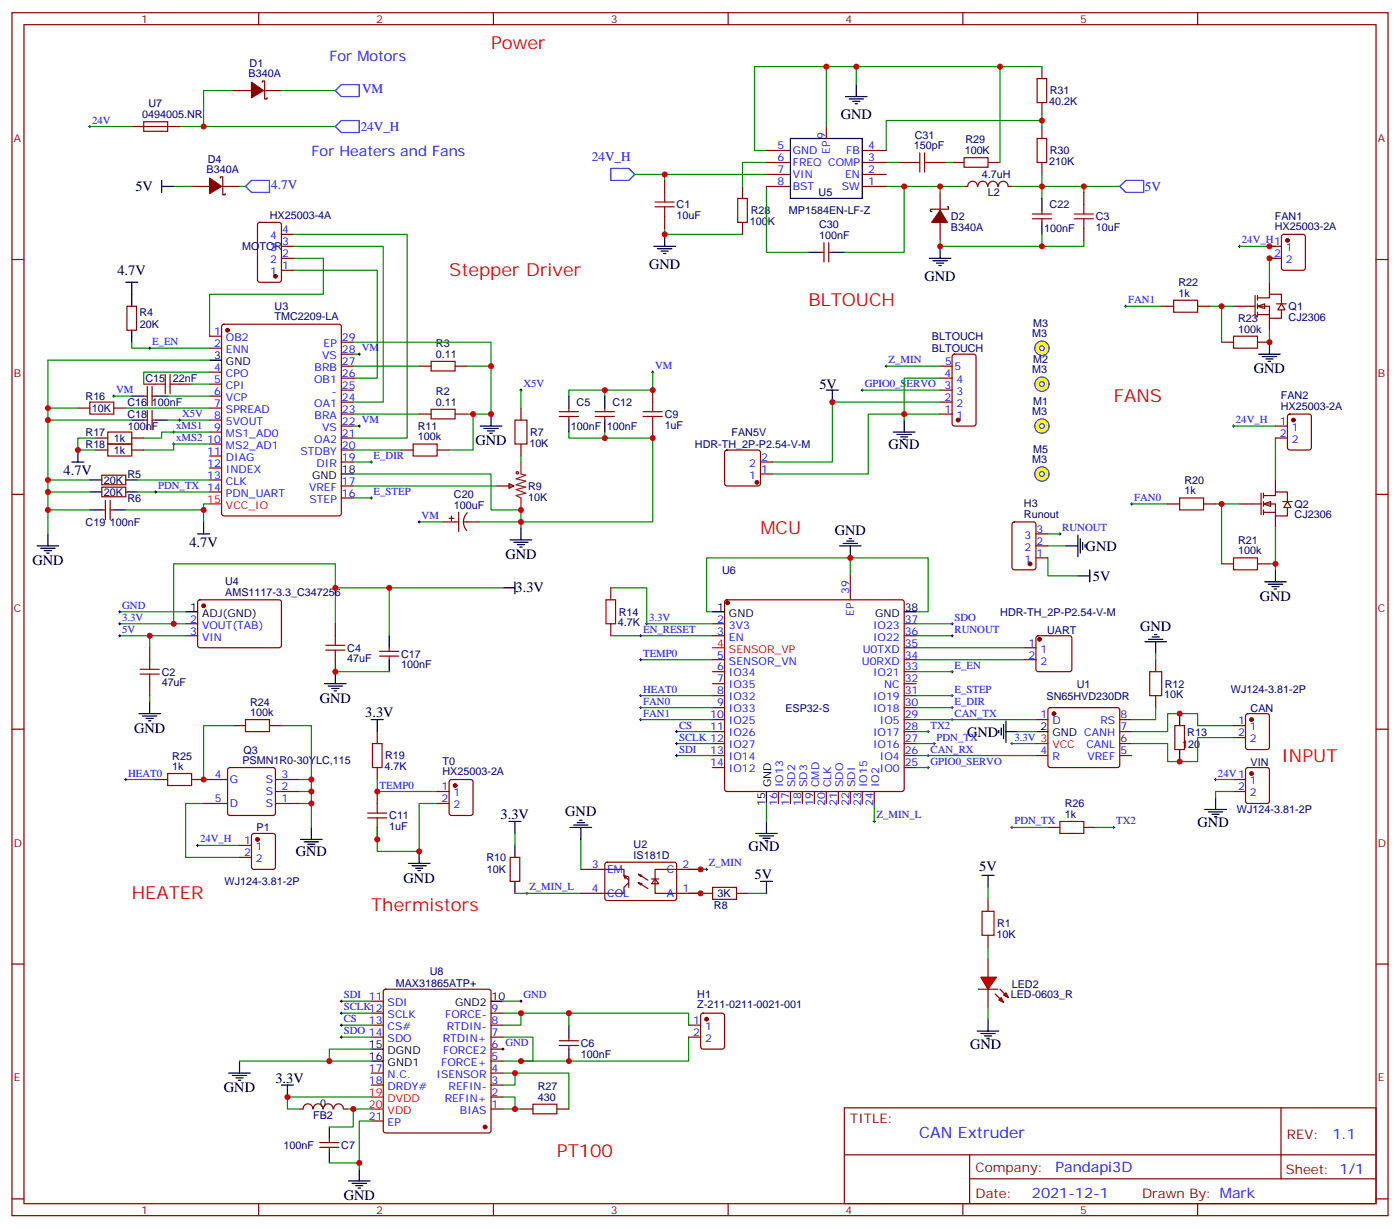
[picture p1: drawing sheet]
<svg xmlns="http://www.w3.org/2000/svg" width="412mm" height="362mm" viewBox="0 0 412 362" stroke-linecap="round" stroke-linejoin="round" font-family="sans-serif">
<defs><g id="words">
<g font-size="5.3" fill="#f00">
<text x="144.6" y="14.3">Power</text>
<text x="132.3" y="81.4">Stepper Driver</text>
<text x="238.1" y="90.2">BLTOUCH</text>
<text x="328.1" y="118.4">FANS</text>
<text x="224" y="157.2">MCU</text>
<text x="377.5" y="224.2">INPUT</text>
<text x="38.8" y="264.8">HEATER</text>
<text x="109.4" y="268.3">Thermistors</text>
<text x="164" y="340.6">PT100</text>
</g>
<text font-size="4.6" fill="#00f" x="270.8" y="335.2">CAN Extruder</text>
<g font-size="4.2" fill="#00f">
<text x="97" y="17.9">For Motors</text>
<text x="91.7" y="46.1">For Heaters and Fans</text>
<text x="392.5" y="335.4">1.1</text>
<text x="310.9" y="345">Pandapi3D</text>
<text x="304" y="352.8">2021-12-1</text>
</g>
<g font-size="4.2">
<text x="247.6" y="35.1">GND</text>
<text x="39.9" y="56.3">5V</text>
<text x="34.6" y="81.1">4.7V</text>
<text x="191.2" y="79.2">GND</text>
<text x="272.3" y="82.8">GND</text>
<text x="369.4" y="109.9">GND</text>
<text x="241.4" y="114.5">5V</text>
<text x="140.1" y="131.1">GND</text>
<text x="261.7" y="132.2">GND</text>
<text x="18.8" y="140">4.7V</text>
<text x="55.8" y="161.2">4.7V</text>
<text x="245.9" y="157.5">GND</text>
<text x="9.5" y="166.4">GND</text>
<text x="148.9" y="164.6">GND</text>
<text x="319.8" y="162.2">GND</text>
<text x="322" y="171">5V</text>
<text x="151.9" y="174.4">3.3V</text>
<text x="371.1" y="177">GND</text>
<text x="335.8" y="185.8">GND</text>
<text x="94.2" y="206.9">GND</text>
<text x="39.5" y="215.8">GND</text>
<text x="107.6" y="211.2">3.3V</text>
<text x="284.9" y="216.8">GND</text>
<text x="147.5" y="241.2">3.3V</text>
<text x="166.5" y="240.3">GND</text>
<text x="352.8" y="243.6">GND</text>
<text x="220.5" y="250.7">GND</text>
<text x="87.1" y="252.1">GND</text>
<text x="288.5" y="256.6">5V</text>
<text x="118.9" y="259.9">GND</text>
<text x="222.2" y="258.8">5V</text>
<text x="285.8" y="308.9">GND</text>
<text x="66" y="321.6">GND</text>
<text x="81.1" y="318.8">3.3V</text>
<text x="101.2" y="353.3">GND</text>
</g>
<g font-size="3.9" fill="#00f">
<text x="106.6" y="27.4">VM</text>
<text x="106.2" y="38.5">24V_H</text>
<text x="174.4" y="47.3">24V_H</text>
<text x="79.9" y="55.7">4.7V</text>
<text x="337.3" y="56.1">5V</text>
</g>
<g font-size="3.9" fill="#800">
<text x="250.5" y="330.8">TITLE:</text>
<text x="379.1" y="335.4">REV:</text>
<text x="287.4" y="345">Company:</text>
<text x="378.7" y="345.6">Sheet: 1/1</text>
<text x="287.4" y="352.6">Date:</text>
<text x="336.4" y="352.7">Drawn By: Mark</text>
</g>
<g font-size="3.2" fill="#800">
<text x="41.6" y="6.7">1</text>
<text x="110.8" y="6.7">2</text>
<text x="179.9" y="6.7">3</text>
<text x="249.1" y="6.7">4</text>
<text x="318.2" y="6.7">5</text>
<text x="4.1" y="41.8">A</text>
<text x="405.9" y="41.8">A</text>
<text x="4.1" y="111">B</text>
<text x="405.9" y="111">B</text>
<text x="4.1" y="180.1">C</text>
<text x="405.9" y="180.1">C</text>
<text x="4.1" y="249.3">D</text>
<text x="405.9" y="249.3">D</text>
<text x="4.1" y="318.4">E</text>
<text x="405.9" y="318.4">E</text>
<text x="41.6" y="357.4">1</text>
<text x="110.8" y="357.4">2</text>
<text x="179.9" y="357.4">3</text>
<text x="249.1" y="357.4">4</text>
<text x="318.2" y="357.4">5</text>
</g>
<g font-size="3.2" fill="#000080">
<text x="73.2" y="22.8">B340A</text>
<text x="73.5" y="19.7">D1</text>
<text x="309.3" y="27.8">R31</text>
<text x="41.9" y="34.9">0494005.NR</text>
<text x="43.8" y="31.6">U7</text>
<text x="309" y="31">40.2K</text>
<text x="269.4" y="40.8">C31</text>
<text x="61.2" y="47.9">D4</text>
<text x="269.2" y="44">150pF</text>
<text x="284.2" y="45.4">100K</text>
<text x="284.4" y="42.2">R29</text>
<text x="309.3" y="45.5">R30</text>
<text x="60.9" y="51">B340A</text>
<text x="289.2" y="52.3">4.7uH</text>
<text x="309" y="48.6">210K</text>
<text x="241.2" y="57.8">U5</text>
<text x="291" y="57.8">L2</text>
<text x="79.5" y="64.4">HX25003-4A</text>
<text x="199.3" y="64.5">10uF</text>
<text x="199.3" y="61.3">C1</text>
<text x="221.2" y="63.1">R28</text>
<text x="232.4" y="63.1">MP1584EN-LF-Z</text>
<text x="280.1" y="64.8">D2</text>
<text x="309.2" y="61.4">C22</text>
<text x="322.8" y="64.8">C3</text>
<text x="375.5" y="64.7">FAN1</text>
<text x="220.8" y="66.2">100K</text>
<text x="241.3" y="70.4">100nF</text>
<text x="241.3" y="67.2">C30</text>
<text x="280.1" y="68.1">B340A</text>
<text x="307.5" y="68.4">100nF</text>
<text x="322.8" y="68">10uF</text>
<text x="375.5" y="67.7">HX25003-2A</text>
<text x="71.3" y="73.7">MOTOR</text>
<text x="347.1" y="87.3">1k</text>
<text x="347.1" y="84.2">R22</text>
<text x="41.1" y="93.1">R4</text>
<text x="80.9" y="94.3">TMC2209-LA</text>
<text x="80.9" y="91.3">U3</text>
<text x="364.7" y="94.9">R23</text>
<text x="379.6" y="94.5">CJ2306</text>
<text x="379.6" y="91.4">Q1</text>
<text x="41.2" y="96.6">20K</text>
<text x="274.5" y="100.1">BLTOUCH</text>
<text x="304" y="99.3">M3</text>
<text x="304.3" y="96.2">M3</text>
<text x="364.7" y="97.9">100k</text>
<text x="128.4" y="105.3">0.11</text>
<text x="128.4" y="102.1">R3</text>
<text x="274.5" y="103.6">BLTOUCH</text>
<text x="304.3" y="106.8">M2</text>
<text x="42.8" y="112.5">C15</text>
<text x="50.9" y="112.5">22nF</text>
<text x="304" y="109.9">M3</text>
<text x="25.2" y="117.8">R16</text>
<text x="37.5" y="119.6">C16</text>
<text x="44.7" y="119.6">100nF</text>
<text x="128.4" y="119.5">0.11</text>
<text x="128.4" y="116.2">R2</text>
<text x="169.8" y="119.6">C5</text>
<text x="180.4" y="119.6">C12</text>
<text x="304.3" y="119.2">M1</text>
<text x="377.3" y="117.6">FAN2</text>
<text x="27" y="121.3">10K</text>
<text x="37.5" y="123.1">C18</text>
<text x="195.8" y="123">C9</text>
<text x="304" y="122.3">M3</text>
<text x="377.3" y="120.6">HX25003-2A</text>
<text x="25.2" y="128.4">R17</text>
<text x="25.2" y="131.9">R18</text>
<text x="33.5" y="130.2">1k</text>
<text x="37.7" y="126.6">100nF</text>
<text x="123.1" y="129.7">100k</text>
<text x="123.1" y="126.7">R11</text>
<text x="155.9" y="131.5">10K</text>
<text x="156.2" y="128.4">R7</text>
<text x="168.2" y="126.6">100nF</text>
<text x="178.8" y="126.6">100nF</text>
<text x="195.8" y="126.3">1uF</text>
<text x="204.7" y="131.8">HDR-TH_2P-P2.54-V-M</text>
<text x="215.5" y="128.4">FAN5V</text>
<text x="33.5" y="133.7">1k</text>
<text x="304" y="136.4">M3</text>
<text x="304.3" y="133.3">M5</text>
<text x="30.6" y="142.5">20K</text>
<text x="37.5" y="140.7">R5</text>
<text x="348.9" y="142.4">R20</text>
<text x="30.6" y="146">20K</text>
<text x="37.5" y="147.8">R6</text>
<text x="133.7" y="149.8">100uF</text>
<text x="133.7" y="146.6">C20</text>
<text x="155.6" y="147.4">10K</text>
<text x="155.6" y="144.2">R9</text>
<text x="301.6" y="149.4">H3</text>
<text x="348.9" y="145.6">1k</text>
<text x="381.4" y="149.6">Q2</text>
<text x="25.2" y="154.8">C19</text>
<text x="32.4" y="154.8">100nF</text>
<text x="301.6" y="152.6">Runout</text>
<text x="381.4" y="152.7">CJ2306</text>
<text x="364.7" y="160.2">R21</text>
<text x="364.7" y="163.2">100k</text>
<text x="66.3" y="172.3">U4</text>
<text x="212.7" y="168.9">U6</text>
<text x="66.3" y="175.4">AMS1117-3.3_C347256</text>
<text x="182" y="184.4">4.7K</text>
<text x="182.3" y="181.3">R14</text>
<text x="294.7" y="181.3">HDR-TH_2P-P2.54-V-M</text>
<text x="102.3" y="191.8">C4</text>
<text x="308.4" y="186.6">UART</text>
<text x="102.3" y="195">47uF</text>
<text x="118.2" y="196.8">100nF</text>
<text x="118.2" y="193.6">C17</text>
<text x="47.6" y="202.1">47uF</text>
<text x="47.6" y="198.9">C2</text>
<text x="317.2" y="202.5">U1</text>
<text x="343.1" y="202.4">R12</text>
<text x="73.7" y="207.8">R24</text>
<text x="231.3" y="209.6">ESP32-S</text>
<text x="308.3" y="206">SN65HVD230DR</text>
<text x="342.9" y="205.6">10K</text>
<text x="362.6" y="204.1">WJ124-3.81-2P</text>
<text x="368.4" y="209.5">CAN</text>
<text x="73.7" y="210.8">100k</text>
<text x="71.7" y="221.9">Q3</text>
<text x="348.3" y="220.1">120</text>
<text x="349.7" y="216.6">R13</text>
<text x="50.7" y="226.7">1k</text>
<text x="50.7" y="223.7">R25</text>
<text x="71.4" y="224.9">PSMN1R0-30YLC,115</text>
<text x="113.2" y="226.8">4.7K</text>
<text x="113.5" y="223.6">R19</text>
<text x="130.3" y="225.2">T0</text>
<text x="368.4" y="225.4">VIN</text>
<text x="130.3" y="228.2">HX25003-2A</text>
<text x="313.6" y="237.7">R26</text>
<text x="364.4" y="239.4">WJ124-3.81-2P</text>
<text x="75.6" y="244.8">P1</text>
<text x="114.7" y="244.4">1uF</text>
<text x="114.7" y="241.2">C11</text>
<text x="313.6" y="240.8">1k</text>
<text x="186.6" y="249.6">U2</text>
<text x="143.3" y="253.6">R10</text>
<text x="143.4" y="257.1">10K</text>
<text x="186.6" y="252.8">IS181D</text>
<text x="66.2" y="260.7">WJ124-3.81-2P</text>
<text x="210.3" y="267.7">R8</text>
<text x="211.4" y="264.2">3K</text>
<text x="293.7" y="273">R1</text>
<text x="293.5" y="276.2">10K</text>
<text x="126.6" y="287.1">U8</text>
<text x="116.6" y="290.6">MAX31865ATP+</text>
<text x="205.4" y="293.8">H1</text>
<text x="297.7" y="293.8">LED-0603_R</text>
<text x="298" y="290.8">LED2</text>
<text x="205.4" y="296.9">Z-211-0211-0021-001</text>
<text x="171.1" y="311.4">100nF</text>
<text x="171.1" y="308.3">C6</text>
<text x="158.4" y="320.9">R27</text>
<text x="92.2" y="329.4">FB2</text>
<text x="94.3" y="326">0</text>
<text x="158.4" y="324.1">430</text>
<text x="83.5" y="338.2">100nF</text>
<text x="100.5" y="338.2">C7</text>
</g>
<g font-size="3.2" fill="#00f">
<text x="27.2" y="36.4">24V</text>
<text x="243.1" y="40.8" transform="rotate(-90 243.1 40.8)">9</text>
<text x="229.1" y="44">5</text>
<text x="229.1" y="47.5">6</text>
<text x="233.5" y="45.4">GND</text>
<text x="244.5" y="45.4" transform="rotate(-90 244.5 45.4)">EP</text>
<text x="249.3" y="45.4">FB</text>
<text x="255.8" y="47.5">3</text>
<text x="255.8" y="44">4</text>
<text x="229.1" y="51">7</text>
<text x="233.5" y="48.9">FREQ COMP</text>
<text x="233.5" y="52.4">VIN</text>
<text x="248.9" y="52.4">EN</text>
<text x="255.8" y="51">2</text>
<text x="229.1" y="54.5">8</text>
<text x="233.5" y="56">BST</text>
<text x="248" y="56">SW</text>
<text x="255.8" y="54.5">1</text>
<text x="79.6" y="70.4">4</text>
<text x="83.1" y="68.7">4</text>
<text x="365.8" y="71.6">24V_H1</text>
<text x="79.6" y="77.5">2</text>
<text x="79.6" y="73.9">3</text>
<text x="83.1" y="75.7">2</text>
<text x="83.1" y="72.2">3</text>
<text x="375.3" y="75.7">2</text>
<text x="378.8" y="73.9">1</text>
<text x="378.8" y="77.5">2</text>
<text x="79.6" y="81">1</text>
<text x="83.1" y="79.2">1</text>
<text x="332.3" y="89.3">FAN1</text>
<text x="44.8" y="101.6">E_EN</text>
<text x="63.1" y="98.6">1</text>
<text x="66.6" y="100.4">OB2</text>
<text x="100.7" y="100.4">29</text>
<text x="63.1" y="102.2">2</text>
<text x="66.6" y="103.9">ENN</text>
<text x="94.9" y="105.7">VS</text>
<text x="95.3" y="102.2">EP</text>
<text x="100.7" y="107.5">27</text>
<text x="100.7" y="103.9">28 VM</text>
<text x="261.8" y="106.9">Z_MIN</text>
<text x="278.4" y="107.5">5</text>
<text x="63.1" y="109.2">4</text>
<text x="63.1" y="112.7">5</text>
<text x="66.6" y="111">CPO</text>
<text x="92.5" y="112.7">OB1</text>
<text x="92.7" y="109.2">BRB</text>
<text x="100.7" y="111">26</text>
<text x="154.2" y="114">X5V</text>
<text x="193" y="108.7">VM</text>
<text x="254.7" y="114">GPIO0_SERVO</text>
<text x="278.3" y="111">4</text>
<text x="281.2" y="108.9">5</text>
<text x="281.8" y="112.7">4</text>
<text x="34.2" y="115.7">VM</text>
<text x="63.1" y="116.3">6</text>
<text x="63.1" y="119.8">7</text>
<text x="66.6" y="114.5">CPI</text>
<text x="66.6" y="118">VCP</text>
<text x="92.6" y="119.8">OA1</text>
<text x="97.8" y="116.3">-</text>
<text x="100.7" y="118">24</text>
<text x="100.7" y="114.5">25</text>
<text x="278.3" y="118">2</text>
<text x="278.3" y="114.5">3</text>
<text x="281.8" y="119.8">2</text>
<text x="281.8" y="116.3">3</text>
<text x="53.6" y="122.8">X5V</text>
<text x="63.1" y="123.3">8</text>
<text x="66.6" y="121.6">SPREAD</text>
<text x="66.6" y="125.1">5VOUT</text>
<text x="92.7" y="123.3">BRA</text>
<text x="100.7" y="125.1">22 VM</text>
<text x="100.7" y="121.6">23</text>
<text x="278.3" y="121.6">1</text>
<text x="281.8" y="123.3">1</text>
<text x="364.1" y="124.6">24V_H</text>
<text x="377" y="125.1">1</text>
<text x="51.9" y="126.3">xMS1</text>
<text x="51.9" y="129.9">xMS2</text>
<text x="61.1" y="130.4">10</text>
<text x="63.1" y="126.9">9</text>
<text x="66.6" y="128.6">MS1_AD0</text>
<text x="92.6" y="130.4">OA2</text>
<text x="94.9" y="126.9">VS</text>
<text x="100.7" y="128.6">21</text>
<text x="377" y="128.6">2</text>
<text x="380.5" y="126.9">1</text>
<text x="380.5" y="130.4">2</text>
<text x="61.1" y="133.9">11</text>
<text x="61.1" y="137.4">12</text>
<text x="66.6" y="132.2">MS2_AD1</text>
<text x="66.6" y="135.7">DIAG</text>
<text x="88.5" y="133.9">STDBY</text>
<text x="93.3" y="137.4">DIR</text>
<text x="100.7" y="135.7">19</text>
<text x="100.7" y="132.2">20</text>
<text x="110.1" y="135.1">E_DIR</text>
<text x="220.7" y="137.4">2</text>
<text x="224.2" y="135.7">2</text>
<text x="46.6" y="144">PDN_TX</text>
<text x="61.1" y="141">13</text>
<text x="66.6" y="139.2">INDEX</text>
<text x="66.6" y="142.7">CLK</text>
<text x="100.7" y="142.7">17</text>
<text x="220.7" y="141">1</text>
<text x="224.2" y="139.2">1</text>
<text x="61.1" y="144.5">14</text>
<text x="66.6" y="146.3">PDN_UART</text>
<text x="91" y="144.5">VREF</text>
<text x="91.2" y="148">STEP</text>
<text x="100.7" y="146.3">16</text>
<text x="110.1" y="145.7">E_STEP</text>
<text x="334.1" y="147.5">FAN0</text>
<text x="124.2" y="152.8">VM</text>
<text x="301.8" y="158.6">3</text>
<text x="305.3" y="160.4">2</text>
<text x="305.3" y="156.8">3</text>
<text x="312.9" y="156.3">RUNOUT</text>
<text x="301.8" y="165.7">1</text>
<text x="301.8" y="162.1">2</text>
<text x="305.3" y="163.9">1</text>
<text x="36" y="179.2">GND</text>
<text x="250.1" y="174.8" transform="rotate(-90 250.1 174.8)">39</text>
<text x="36" y="182.8">3.3V</text>
<text x="56" y="183.3">2</text>
<text x="59.5" y="185.1">VOUT(TAB)</text>
<text x="191.2" y="182.8">3.3V</text>
<text x="211.2" y="183.3">2</text>
<text x="214.7" y="185.1">3V3</text>
<text x="251.5" y="181.2" transform="rotate(-90 251.5 181.2)">EP</text>
<text x="257.2" y="185.1">IO23</text>
<text x="266.5" y="183.3">37</text>
<text x="281.2" y="182.8">SDO</text>
<text x="36" y="186.3">5V</text>
<text x="56" y="186.8">3</text>
<text x="59.5" y="188.6">VIN</text>
<text x="189.4" y="186.3">EN_RESET</text>
<text x="211.2" y="186.8">3</text>
<text x="214.7" y="188.6">EN</text>
<text x="257.2" y="188.6">IO22</text>
<text x="266.5" y="190.4">35</text>
<text x="266.5" y="186.8">36</text>
<text x="281.2" y="186.3">RUNOUT</text>
<text x="303" y="190.4">1</text>
<text x="189.4" y="193.4">TEMP0</text>
<text x="211.2" y="193.9">5</text>
<text x="211.2" y="197.4">6</text>
<text x="214.7" y="195.7">SENSOR_VN</text>
<text x="253.9" y="195.7">U0RXD</text>
<text x="254.1" y="192.1">U0TXD</text>
<text x="266.5" y="197.4">33</text>
<text x="266.5" y="193.9">34</text>
<text x="281.2" y="196.9">E_EN</text>
<text x="303" y="193.9">2</text>
<text x="306.5" y="192.1">1</text>
<text x="306.5" y="195.7">2</text>
<text x="189.4" y="203.9">HEAT0</text>
<text x="211.2" y="200.9">7</text>
<text x="214.7" y="199.2">IO34</text>
<text x="214.7" y="202.7">IO35</text>
<text x="257.2" y="199.2">IO21</text>
<text x="260.5" y="202.7">NC</text>
<text x="266.5" y="200.9">32</text>
<text x="281.2" y="203.9">E_STEP</text>
<text x="189.4" y="207.5">FAN0</text>
<text x="211.2" y="204.5">8</text>
<text x="211.2" y="208">9</text>
<text x="214.7" y="206.2">IO32</text>
<text x="214.7" y="209.8">IO33</text>
<text x="257.2" y="209.8">IO18</text>
<text x="257.2" y="206.2">IO19</text>
<text x="266.5" y="208">30</text>
<text x="266.5" y="204.5">31</text>
<text x="281.2" y="207.5">E_DIR</text>
<text x="189.4" y="211">FAN1</text>
<text x="200" y="214.5">CS</text>
<text x="209.2" y="211.5">10</text>
<text x="209.2" y="215.1">11</text>
<text x="214.7" y="213.3">IO25</text>
<text x="259.2" y="213.3">IO5</text>
<text x="266.5" y="215.1">28</text>
<text x="266.5" y="211.5">29</text>
<text x="274.1" y="214.5">TX2</text>
<text x="281.2" y="211">CAN_TX</text>
<text x="306.5" y="211.5">1</text>
<text x="310" y="213.3">D</text>
<text x="324.2" y="213.3">RS</text>
<text x="330" y="215.1">7</text>
<text x="330" y="211.5">8</text>
<text x="364.7" y="213.3">1</text>
<text x="368.2" y="215.1">1</text>
<text x="200" y="221.6">SDI</text>
<text x="200" y="218.1">SCLK 12</text>
<text x="214.7" y="216.8">IO26</text>
<text x="214.7" y="220.3">IO27</text>
<text x="257.2" y="220.3">IO16</text>
<text x="257.2" y="216.8">IO17</text>
<text x="266.5" y="218.6">27</text>
<text x="274.1" y="221.6">CAN_RX</text>
<text x="275.9" y="218.1">PDN_TX</text>
<text x="298.8" y="218.1">3.3V 3</text>
<text x="320" y="220.3">CANL</text>
<text x="330" y="218.6">6</text>
<text x="364.7" y="216.8">2</text>
<text x="368.2" y="218.6">2</text>
<text x="209.2" y="222.1">13</text>
<text x="209.2" y="225.6">14</text>
<text x="214.7" y="223.9">IO14</text>
<text x="214.7" y="227.4">IO12</text>
<text x="259.2" y="227.4">IO0</text>
<text x="259.2" y="223.9">IO4</text>
<text x="266.5" y="225.6">25</text>
<text x="266.5" y="222.1">26</text>
<text x="274.1" y="225.1">GPIO0_SERVO</text>
<text x="306.5" y="222.1">4</text>
<text x="310" y="223.9">R</text>
<text x="320.3" y="223.9">VREF</text>
<text x="330" y="222.1">5</text>
<text x="37.7" y="228.6">HEAT0</text>
<text x="63.2" y="229.2">4</text>
<text x="67.7" y="230.6">G</text>
<text x="78.3" y="230.6">S</text>
<text x="82.9" y="232.7">2</text>
<text x="82.9" y="229.2">3</text>
<text x="111.8" y="232.2">TEMP0</text>
<text x="130.1" y="232.7">1</text>
<text x="230.7" y="231.7" transform="rotate(-90 230.7 231.7)">IO13</text>
<text x="234.2" y="231.7" transform="rotate(-90 234.2 231.7)">SD2</text>
<text x="237.8" y="231.7" transform="rotate(-90 237.8 231.7)">SD3</text>
<text x="241.3" y="231.7" transform="rotate(-90 241.3 231.7)">CMD</text>
<text x="244.8" y="231.7" transform="rotate(-90 244.8 231.7)">CLK</text>
<text x="248.4" y="231.7" transform="rotate(-90 248.4 231.7)">SDO</text>
<text x="251.9" y="231.7" transform="rotate(-90 251.9 231.7)">SDI</text>
<text x="255.4" y="231.7" transform="rotate(-90 255.4 231.7)">IO15</text>
<text x="258.9" y="231.7" transform="rotate(-90 258.9 231.7)">IO2</text>
<text x="358.8" y="228.6">24V1</text>
<text x="364.7" y="232.7">2</text>
<text x="368.2" y="230.9">1</text>
<text x="63.2" y="236.2">5</text>
<text x="67.7" y="237.6">D</text>
<text x="78.3" y="237.6">S</text>
<text x="78.3" y="234.1">S</text>
<text x="82.9" y="236.2">1</text>
<text x="130.1" y="236.2">2</text>
<text x="133.6" y="234.5">1</text>
<text x="133.6" y="238">2</text>
<text x="229" y="237.3" transform="rotate(-90 229 237.3)">16</text>
<text x="232.5" y="237.3" transform="rotate(-90 232.5 237.3)">17</text>
<text x="236" y="237.3" transform="rotate(-90 236 237.3)">18</text>
<text x="239.5" y="237.3" transform="rotate(-90 239.5 237.3)">19</text>
<text x="243.1" y="237.3" transform="rotate(-90 243.1 237.3)">20</text>
<text x="246.6" y="237.3" transform="rotate(-90 246.6 237.3)">21</text>
<text x="250.1" y="237.3" transform="rotate(-90 250.1 237.3)">22</text>
<text x="253.6" y="237.3" transform="rotate(-90 253.6 237.3)">23</text>
<text x="257.2" y="237.3" transform="rotate(-90 257.2 237.3)">24</text>
<text x="368.2" y="234.5">2</text>
<text x="258.2" y="241">Z_MIN_L</text>
<text x="298.8" y="242.7">PDN_TX</text>
<text x="328.8" y="242.7">TX2</text>
<text x="58.9" y="248">24V_H</text>
<text x="71.9" y="248.6">1</text>
<text x="75.4" y="250.3">1</text>
<text x="71.9" y="252.1">2</text>
<text x="75.4" y="253.9">2</text>
<text x="174.4" y="255.6">3</text>
<text x="178.9" y="257">EM</text>
<text x="196.4" y="257">C</text>
<text x="201.1" y="255.6">2</text>
<text x="208.8" y="255.1">Z_MIN</text>
<text x="155.9" y="262.1">Z_MIN_L</text>
<text x="174.4" y="262.7">4</text>
<text x="201.1" y="262.7">1</text>
<text x="178.9" y="264.1">COL</text>
<text x="196.4" y="264.1">A</text>
<text x="101.2" y="293.9">SDI</text>
<text x="154.2" y="293.9">GND</text>
<text x="101.2" y="297.4">SCLK12</text>
<text x="108.7" y="294.4">11</text>
<text x="114.2" y="296.2">SDI</text>
<text x="114.2" y="299.7">SCLK</text>
<text x="131.1" y="299.7">FORCE-</text>
<text x="144.8" y="298">9</text>
<text x="101.2" y="301">CS</text>
<text x="101.2" y="304.5">SDO 14</text>
<text x="108.7" y="301.5">13</text>
<text x="114.2" y="303.2">CS#</text>
<text x="131.6" y="303.2">RTDIN-</text>
<text x="144.8" y="305">7</text>
<text x="144.8" y="301.5">8</text>
<text x="204.2" y="301.5">1</text>
<text x="204.2" y="305">2</text>
<text x="207.7" y="303.2">1</text>
<text x="114.2" y="306.8">SDO</text>
<text x="130.4" y="306.8">RTDIN+</text>
<text x="130.6" y="310.3">FORCE2</text>
<text x="144.8" y="308.5">6 GND</text>
<text x="207.7" y="306.8">2</text>
<text x="108.7" y="315.6">17</text>
<text x="114.2" y="317.4">N.C.</text>
<text x="128.6" y="317.4">ISENSOR</text>
<text x="130" y="313.8">FORCE+</text>
<text x="144.8" y="315.6">4</text>
<text x="144.8" y="312.1">5</text>
<text x="108.7" y="319.1">18</text>
<text x="114.2" y="320.9">DRDY#</text>
<text x="132.1" y="320.9">REFIN-</text>
<text x="144.8" y="322.7">2</text>
<text x="144.8" y="319.1">3</text>
<text x="108.7" y="329.7">21</text>
<text x="131" y="324.4">REFIN+</text>
<text x="135.5" y="327.9">BIAS</text>
<text x="144.8" y="326.2">1</text>
<text x="114.2" y="331.5">EP</text>
</g>
<g font-size="3.2">
<text x="63.1" y="105.7">3</text>
<text x="66.6" y="107.5">GND</text>
<text x="92" y="141">GND</text>
<text x="100.7" y="139.2">18</text>
<text x="56" y="179.8">1</text>
<text x="211.2" y="179.8">1</text>
<text x="266.5" y="179.8">38</text>
<text x="59.5" y="181.5">ADJ(GND)</text>
<text x="214.7" y="181.5">GND</text>
<text x="257.8" y="181.5">GND</text>
<text x="306.5" y="215.1">2</text>
<text x="310" y="216.8">GND CANH</text>
<text x="227.2" y="231.7" transform="rotate(-90 227.2 231.7)">GND</text>
<text x="225.4" y="237.3" transform="rotate(-90 225.4 237.3)">15</text>
<text x="134" y="296.2">GND2</text>
<text x="144.8" y="294.4">10</text>
<text x="108.7" y="308.5">15</text>
<text x="114.2" y="310.3">DGND</text>
<text x="108.7" y="312.1">16</text>
<text x="114.2" y="313.8">GND1</text>
</g>
<g font-size="3.2" fill="#f00">
<text x="61.1" y="148">15</text>
<text x="66.6" y="149.8">VCC_IO</text>
<text x="211.2" y="190.4">4</text>
<text x="214.7" y="192.1">SENSOR_VP</text>
<text x="310" y="220.3">VCC</text>
<text x="108.7" y="322.7">19</text>
<text x="108.7" y="326.2">20</text>
<text x="114.2" y="324.4">DVDD</text>
<text x="114.2" y="327.9">VDD</text>
</g>
</g></defs>
<g fill="none" stroke="#870000" stroke-width=".35">
<path d="M3.5 3.7h405.4v354.2h-405.4zM7.1 7.3h398.2v347.1h-398.2zM76.2 3.7v3.6M145.3 3.7v3.6M214.5 3.7v3.6M283.6 3.7v3.6M352.8 3.7v3.6M287.9 54.9a1.41 1.41 0 0 0-1.4-1.5 1.41 1.41 0 0 0-1.4 1.5h-1.1M288.1 54.9a1.41 1.41 0 0 1 1.4-1.5 1.41 1.41 0 0 1 1.4 1.5M291.1 54.9a1.41 1.41 0 0 1 1.4-1.5 1.41 1.41 0 0 1 1.4 1.5M294.1 54.9a1.41 1.41 0 0 1 1.4-1.5 1.41 1.41 0 0 1 1.4 1.5M297 54.9h1.1"/>
<path d="M3.5 76.4h3.6M76.1 65.7l.5-.2h5.6l.6 .4 .1 16.5-.5 .7h-5.8l-.7-.4-.1-16.5zM82.9 79.6h3.5M82.9 76.1h3.5M82.9 72.5h3.5M82.9 69h3.5M304.1 64.4h5.6M304.1 63h5.6M306.9 61.9v1.1M306.9 64.4v1.1M405.3 76.4h3.6M37.4 90.2h2.8v7h-2.8z"/>
<path d="M61.7 99h3.6M65.5 95.7l.5-.2h33.8l.7 .4v55.3l-.4 .7h-34.1l-.7-.5v-55.2zM42.3 113.1h3.6M42.3 116.6h1.1M43.4 113.8v5.7M44.8 116.6h1.1M44.8 113.8v5.7M52.9 113.1h3.5M61.7 102.5h3.6M61.7 109.6h3.6M61.7 113.1h3.6M61.7 116.6h3.6"/>
<path d="M100.5 118.4h3.6M100.5 114.9h3.6M100.5 111.3h3.6M100.5 107.8h3.6M100.5 104.3h3.6M100.5 100.8h3.6M123.5 107.8h3.5M134.1 107.8h3.5M192.3 114.9v3.5M276.9 118.4h3.6M276.9 114.9h3.6M276.9 111.3h3.6"/>
<path d="M276.9 107.8h3.6M280.7 104.5l.5-.2h5.6l.7 .4v20l-.4 .7h-5.9l-.7-.4v-20zM22.9 120.2h3.6M28.2 132.5h3.5M28.2 129h3.5M30 139.9h7v2.8h-7zM33.5 120.2h3.5M38.8 132.5h3.5M38.8 129h3.5M42.3 123.7h1.1M43.4 120.9v5.6M44.8 123.7h1.1"/>
<path d="M44.8 120.9v5.6M61.7 120.2h3.6M61.7 123.7h3.6M61.7 127.2h3.6M61.7 130.7h3.6M61.7 134.3h3.6M61.7 137.8h3.6M100.5 121.9h3.6M100.5 136h3.6M100.5 132.5h3.6M100.5 129h3.6M100.5 125.4h3.6"/>
<path d="M118.2 132.5h3.5M123.5 121.9h3.5M128.8 132.5h3.5M134.1 121.9h3.5M153.5 120.2v3.5M153.5 130.7v3.6M164.7 122.6h5.7M164.7 121.2h5.7M167.6 120.2v1M167.6 122.6v1.1M175.3 122.6h5.7M175.3 121.2h5.7"/>
<path d="M178.2 120.2v1M178.2 122.6v1.1M192.3 125.4v3.6M276.9 121.9h3.6M3.5 145.6h3.6M30 143.4h7v2.9h-7zM30 150.1h1M31 147.3v5.7M32.5 147.3v5.7M32.5 150.1h1M61.7 141.3h3.6M61.7 144.9h3.6"/>
<path d="M100.5 146.6h3.6M100.5 143.1h3.6M130.5 153.7h4.6M132.3 152.6h1.4M133 151.9v1.4M135.1 150.8v5.7M136.5 153.7h4.6M137.7 151a3.8 3.8 0 0 0-.2 5.2M146.4 143.1h4.9M149.9 142.4l1.4 .7-1.4 .7zM405.3 145.6h3.6M3.5 214.7h3.6"/>
<path d="M111.1 215.4v3.5M405.3 214.7h3.6M111.1 226v3.5M111.1 233v3.6M111.1 243.6v3.6M3.5 283.8h3.6M405.3 283.8h3.6M248.7 326.2h156.6v28.2h-156.6zM377.3 326.2v20.9M3.5 353h3.6M76.2 354.4v3.5M145.3 354.4v3.5"/>
<path d="M214.5 354.4v3.5M248.7 340h156.5M283.6 354.4v3.5M285.6 347.1h119.6M285.6 340v14.1M352.8 354.4v3.5M405.3 353h3.6"/>
</g>
<g fill="none" stroke="#000" stroke-width=".35">
<path d="M306.9 58.4v3.5M306.9 65.5v3.5M37 83.1h3.6M38.8 83.1v7.1M38.8 97.2v3.6M38.8 116.6h3.5M45.9 116.6h3.5M61.7 106h3.6M167.6 116.6v3.6M178.2 116.6v3.6M243.4 114.9h3.5M245.2 114.9v3.5"/>
<path d="M21.2 136h3.5M22.9 132.5v3.5M38.8 123.7h3.5M45.9 123.7h3.5M100.5 139.6h3.6M141.5 125.4h6.3M142.5 126.2h4.3M143.6 126.9h2.1M144.3 127.6h.7M144.6 121.9v3.5M167.6 123.7v3.5M178.2 123.7v3.5"/>
<path d="M263.2 127.2h6.3M264.2 127.9h4.3M265.3 128.6h2.1M266 129.3h.7M266.3 123.7v3.5M14.1 157.2v3.5M26.5 141.3h3.5M26.5 144.9h3.5M26.5 150.1h3.5M33.5 150.1h3.5M37 141.3h3.6M37 144.9h3.6"/>
<path d="M58.2 157.2h3.5M60 153.7v3.5M150.3 159h6.3M151.3 159.7h4.3M153.5 155.4v3.6M10.9 160.7h6.4M12 161.4h4.2M13.1 162.1h2.1M13.8 162.8h.7M152.4 160.4h2.1M153.1 161.1h.7M354.9 238.3h6.3"/>
<path d="M356 239h4.2M357 239.7h2.1M358.1 234.8v3.5M357.7 240.5h.7"/>
</g>
<g fill="none" stroke="#000" stroke-width=".29">
<path d="M26.1 37.3h.7M26.5 36.9v.7M33.2 116.6h.7M33.5 116.3v.7M43.7 102.5h.7M44.1 102.2v.7M105.5 104.3h.7M105.8 103.9v.7M153.1 114.9h.7M153.5 114.5v.7M191.9 109.6h.7M192.3 109.2v.7"/>
<path d="M253.6 114.9h.8M254 114.5v.7M260.7 107.8h.7M261.1 107.5v.7M50.8 127.2h.7M50.8 130.7h.7M51.2 126.9v.7M51.2 130.4v.7M52.6 123.7h.7M52.9 123.3v.7M105.5 125.4h.7M105.8 125.1v.7"/>
<path d="M109 136h.7M109.4 135.7v.7M109 146.6h.7M109.4 146.3v.7M123.1 153.7h.7M123.5 153.3v.7M188.4 211.9h.7M188.4 208.4h.7M188.4 204.8h.7M188.7 204.5v.7M188.7 208v.7M188.7 211.5v.7"/>
<path d="M280.1 208.4h.7M280.1 204.8h.7M280.5 204.5v.7M280.5 208v.7M357.7 229.5h.7M358.1 229.2v.7"/>
</g>
<g fill="#870000" stroke="#870000" stroke-width=".35">
<circle cx="282.2" cy="123.7" r=".53"/>
<circle cx="81.1" cy="81.4" r=".53"/>
<circle cx="67" cy="97.2" r=".53"/>
</g>
<g fill="none" stroke="#008700" stroke-width=".35">
<path d="M68.8 26.7h-8.8v10.6h-7.1M306.9 54.9v3.5M86.4 76.1h8.8v10.5h-33.5v12.4M86.4 79.6h24.7v31.7h-7M86.4 72.5h26.5v45.9h-8.8M86.4 69h33.5v60h-15.8M319.3 70.8v1.7h-12.4M33.5 116.6h5.3M38.8 100.8v1.7h22.9M49.4 116.6h12.3M56.4 113.1h5.3M61.7 109.6h-19.4v3.5"/>
<path d="M61.7 106h-47.6v17.7M104.1 100.8h40.5v7M104.1 107.8h19.4M104.1 104.3h1.7M137.6 107.8h7v14.1h-7M153.5 114.9v5.3M178.2 114.9h-10.6v1.7M192.3 109.6v5.3h-14.1v1.7M14.1 120.2h8.8M28.2 129h-5.3v3.5h5.3M37 120.2h24.7M38.8 123.7h-24.7v33.5"/>
<path d="M49.4 123.7h12.3M61.7 130.7h-10.5v1.8h-8.9M61.7 127.2h-14.1v1.8h-5.3M104.1 139.6h40.5v10.5h8.9v5.3M104.1 121.9h19.4M104.1 136h5.3M104.1 125.4h1.7M104.1 132.5h14.1M139.3 121.9v10.6h-7M153.5 134.3v1.7M167.6 127.2v1.8h10.6M178.2 127.2v1.8h14.1v24.7h-51.2"/>
<path d="M14.1 141.3h12.4M14.1 144.9h12.4M14.1 150.1h12.4M40.6 141.3h21.1M40.6 144.9h21.1M60 150.1v3.6M61.7 148.4h-1.7v1.7h-23M104.1 146.6h5.3M104.1 143.1h42.3M123.5 153.7h7M60 236.6h-5.3v15.8h15.9M58.2 248.9h12.4"/>
</g>
<g fill="none" stroke="#a10000" stroke-width=".35">
<path d="M26.5 118.4h7v3.5h-7zM45.9 113.1h2.8M48.7 110.3v5.6M50.1 110.3v5.6M50.1 113.1h2.8M127 106.4h7.1v2.8h-7.1zM192.3 118.4v2.8M31.7 127.2h7.1v3.5h-7.1zM31.7 130.7h7.1v3.6h-7.1zM121.7 130.7h7.1v3.6h-7.1zM127 120.5h7.1v2.8h-7.1zM151.7 123.7h3.5v7h-3.5z"/>
<path d="M189.4 122.6h5.7M189.4 121.2h5.7M192.3 122.6v2.8M109.7 218.9h2.8v7.1h-2.8zM108.3 239.4h5.6M111.1 236.6v2.8M108.3 240.8h5.6M111.1 240.8v2.8"/>
<circle cx="152.4" cy="139.2" r=".35"/>
</g>
<path d="M61.7 148.4h3.6" fill="none" stroke="#f00" stroke-width=".35"/>
<path d="M153.5 136v3.6l1.4 .3-2.9 1.1 2.9 .7-2.9 1 2.9 .7-2.9 .7 2.9 1.1-2.9 .7 1.5 .7v3.5" fill="none" stroke="#8c2424" stroke-width=".35"/>
<path d="M100.5 35.5h5.3v3.5h-5.3l-1.7-1.7zM100.5 24.9h5.3v3.5h-5.3l-1.7-1.7z" fill="none" stroke="#00f" stroke-width=".35"/>
<g fill="#fff" stroke="#870000" stroke-width=".35">
<path d="M370.4 90.2l2.1-.7v1.4z"/>
<path d="M377.5 89.5l1 1.7h-2.1z"/>
</g>
<path d="M363.4 90.2h6.3M369.7 87v6.3M370.4 87.7h3.5v-1.1h3.6v2.9M370.4 90.2h3.5v3.5h3.6v-2.5M370.4 92.6h3.5M370.4 87v1.4M370.4 89.5v1.4M370.4 91.9v1.4M373.9 83.1v3.5M373.9 93.7v3.5M376.1 89.5h2.8" fill="none" stroke="#870000" stroke-width=".35"/>
<g fill="#fff" stroke="#870000" stroke-width=".35">
<path d="M372.2 148.4l2.1-.7v1.4z"/>
<path d="M379.2 147.7l1.1 1.7h-2.1z"/>
</g>
<g fill="none" stroke="#870000" stroke-width=".35">
<path d="M306.9 19.6v3.5M243.4 37.3v3.5M306.9 30.2v3.5M306.9 37.3v3.5M218.7 54.9v3.5M225.8 47.8h7M225.8 54.9h7M225.8 51.4h7M225.8 44.3h7M254 47.8h7.1M254 54.9h7.1M254 51.4h7.1"/>
<path d="M254 44.3h7.1M264.6 47.8h3.5M275.2 47.8h3.5M276.9 56.7v5.2M280.5 47.8h3.5M291 47.8h3.6M306.9 47.8v3.6M218.7 65.5v3.5M241.7 74.3h1M242.7 71.5v5.6M244.1 71.5v5.6M244.1 74.3h1.1"/>
<path d="M276.9 65.5v5.3M279 60.9h.4v.7h-5.3v.7h.4M359.8 100.8h3.6M370.4 100.8h3.5M365.1 148.4h6.4M371.5 145.2v6.4M372.2 145.9h3.5v-1h3.5v2.8M372.2 148.4h3.5v3.5h3.5v-2.5M372.2 150.8h3.5M372.2 145.2v1.4M372.2 147.7v1.4M372.2 150.1v1.5"/>
<path d="M375.7 141.3v3.6M375.7 151.9v3.5M377.8 147.7h2.8M213.7 176.8l.4-.2h51.5l.5 .2 .2 .5v55l-.2 .5-.5 .2h-51.5l-.5-.2-.2-.5v-55zM250.5 169.5v7.1M359.8 166h3.6M370.4 166h3.5M209.9 183.7h3.5M209.9 187.2h3.5M209.9 194.2h3.5M209.9 197.8h3.5M266.3 183.7h3.6"/>
<path d="M266.3 187.2h3.6M266.3 194.2h3.6M266.3 197.8h3.6M266.3 190.7h3.6M340.4 194.2v3.6M68.8 213.6h3.5M79.4 213.6h3.5M209.9 201.3h3.5M209.9 204.8h3.5M209.9 208.4h3.5M209.9 211.9h3.5M209.9 215.4h3.5"/>
<path d="M209.9 218.9h3.5M266.3 201.3h3.6M266.3 204.8h3.6M266.3 208.4h3.6M266.3 211.9h3.6M266.3 215.4h3.6M266.3 218.9h3.6M305.2 211.9h3.5M308.9 208.6l.5-.2h19.7l.5 .2 .2 .5v16.2l-.2 .5-.5 .2h-19.7l-.5-.2-.2-.5v-16.2zM329.8 211.9h3.6M329.8 215.4h3.6M329.8 218.9h3.6"/>
<path d="M340.4 204.8v3.6M346.1 213.6h2.8v7.1h-2.8zM45.9 229.5h3.5M56.4 229.5h10.6M60 236.6h7M67.3 226.2l.4-.2h12.7l.5 .2 .2 .5v12.7l-.2 .5-.5 .2h-12.7l-.5-.2-.2-.5v-12.7zM81.1 229.5h7.1M81.1 236.6h7.1M81.1 233h7.1M209.9 222.5h3.5M209.9 226h3.5M229.3 233v3.6"/>
<path d="M232.8 233v3.6M236.4 233v3.6M239.9 233v3.6M243.4 233v3.6M246.9 233v3.6M250.5 233v3.6M254 233v3.6M257.5 233v3.6M266.3 222.5h3.6M266.3 226h3.6M305.2 222.5h3.5M329.8 222.5h3.6"/>
<path d="M70.6 248.9h3.5M70.6 252.4h3.5M74.3 245.6l.5-.2h5.6l.7 .4v9.5l-.4 .6-5.9 .1-.7-.5v-9.4z"/>
</g>
<g fill="none" stroke="#a10000" stroke-width=".35">
<path d="M305.5 23.1h2.8v7.1h-2.8zM217.3 58.4h2.8v7.1h-2.8zM268.1 47.8h2.8M270.9 45v5.7M272.3 47.8h2.9M272.3 45v5.7M284 46.4h7v2.8h-7zM305.5 40.8h2.8v7h-2.8zM363.4 99h7v3.5h-7zM363.4 164.3h7v3.5h-7zM338.7 197.8h3.5v7h-3.5zM72.3 211.9h7.1v3.5h-7.1z"/>
<path d="M49.4 227.8h7v3.5h-7z"/>
</g>
<g fill="none" stroke="#000" stroke-width=".35">
<path d="M249.1 28.4h6.3M250.1 29.1h4.3M251.2 29.8h2.1M251.9 30.6h.7M252.2 24.9v3.5M232.8 40.8h21.2v17.6h-21.2zM192.6 72.5h6.4M193.7 73.2h4.2M194.7 73.9h2.1M195.4 74.6h.7M195.8 69v3.5M238.1 74.3h3.6"/>
<path d="M245.2 74.3h3.5M273.8 76.1h6.3M274.8 76.8h4.2M275.9 77.5h2.1M276.6 78.2h.7M276.9 72.5v3.6M370.8 104.3h6.3M371.8 105h4.3M372.9 105.7h2.1M373.6 106.4h.7M373.9 100.8v3.5M249.4 159.3h2.1"/>
<path d="M250.1 158.6h.7M247.3 160.7h6.3M248.4 160h4.2M250.5 160.7v3.6M372.5 171.3h6.4M373.6 172h4.2M374.6 172.7h2.2M375.4 173.4h.7M375.7 167.8v3.5M209.9 180.1h3.5M266.3 180.1h3.6M337.3 188.9h6.3"/>
<path d="M338.3 188.2h4.2M339.4 187.5h2.1M340.1 186.8h.7M340.4 188.9v3.6M109.4 211.9h3.5M111.1 211.9v3.5M294.2 215.1v.7M294.9 214.3v2.2M295.6 213.3v4.2M296.3 215.4h3.6M296.3 212.2v6.4M305.2 215.4h3.5"/>
<path d="M347.5 210.1v3.5M225.8 233v3.6M347.5 220.7v3.5M88.5 247.2h6.4M89.6 247.9h4.2M90.7 248.6h2.1M91.4 249.3h.7M91.7 243.6v3.6M120.3 254.2h6.3M121.4 254.9h4.2M122.4 255.6h2.1M123.1 256.3h.7"/>
<path d="M123.5 250.7v3.5M222.6 245.4h6.4M223.7 246.1h4.2M224.7 246.8h2.1M225.4 247.5h.7M225.8 241.9v3.5"/>
</g>
<g fill="none" stroke="#008700" stroke-width=".35">
<path d="M243.4 19.6v17.7M252.2 19.6v5.3M294.6 19.6h12.3M306.9 35.5h-45.8v8.8M306.9 33.7v3.6M225.8 47.8h-7.1v7.1M225.8 54.9v19.4h12.3M225.8 44.3h-3.6v-24.7h72.4v28.2M261.1 54.9h5.2v19.4h-17.6M261.1 47.8h3.5M266.3 54.9h10.6v1.8M276.9 54.9h7.1"/>
<path d="M278.7 47.8h1.8M298.1 54.9h31.7M306.9 51.4v3.5M195.8 67.2v1.8h22.9M306.9 69v3.5h-30v-1.7M365.1 72.5h10.6M375.7 76.1h-1.8v7M331.6 90.2h10.6M356.3 90.2h3.5M363.4 90.2h-3.6v10.6M373.9 97.2v3.6M363.4 125.4h12.3"/>
<path d="M375.7 129v12.3M333.4 148.4h10.6M358.1 148.4h1.7M365.1 148.4h-5.3v17.6M375.7 155.4v10.6M250.5 164.3h22.9v15.8h-3.5M250.5 164.3h-42.4v15.8h1.8M250.5 164.3v5.2M373.9 166h1.8v1.8M179.9 187.2h30M188.7 194.2h21.2M269.9 190.7h31.7"/>
<path d="M269.9 194.2h31.7M269.9 187.2h10.6M269.9 197.8h10.6M340.4 192.5v1.7M68.8 213.6h-8.8v15.9M82.9 213.6h8.8v30M188.7 204.8h21.2M188.7 208.4h21.2M269.9 204.8h10.6M269.9 208.4h10.6M269.9 211.9h35.3M298.1 218.9h7.1"/>
<path d="M299.9 215.4h5.3M340.4 208.4v3.5h-7M363.4 213.6h-10.6v-3.5h-8.8v5.3h-10.6M363.4 217.2h-10.6v7h-8.8v-5.3h-10.6M37 229.5h8.9M88.2 229.5h3.5M88.2 233h3.5M88.2 236.6h3.5M111.1 229.5v3.5h17.7M128.8 236.6h-5.3v14.1h-12.4v-7.1M225.8 236.6v5.3M269.9 222.5h35.3"/>
</g>
<g fill="none" stroke="#000" stroke-width=".29">
<path d="M364.8 72.5h.7M365.1 72.2v.7M331.3 90.2h.7M331.6 89.8v.7M363 125.4h.7M363.4 125.1v.7M333 148.4h.7M333.4 148v.7M188.4 187.2h.7M188.4 194.2h.7M188.7 186.8v.7M188.7 193.9v.7"/>
<path d="M190.1 183.7h.8M190.5 183.3v.7M280.1 197.8h.7M280.1 187.2h.7M280.5 186.8v.7M280.5 197.4v.7M280.1 211.9h.7M280.5 211.5v.7M297.7 218.9h.7M298.1 218.6v.7M36.7 229.5h.7M37 229.2v.7"/>
<path d="M110.8 233h.7M111.1 232.7v.7M273 226h.8M273 222.5h.8M273.4 222.1v.7M273.4 225.6v.7M57.9 248.9h.7M58.2 248.6v.7M257.2 241.9h.7M257.5 241.5v.7"/>
</g>
<path d="M179.9 49.6h5.3l1.8 1.8-1.8 1.7h-5.3zM329.8 54.9l1.8-1.8h5.3v3.6h-5.3z" fill="none" stroke="#00f" stroke-width=".35"/>
<g fill="#870000" stroke="#870000" stroke-width=".35">
<path d="M276.9 61.9l2.1 3.6h-4.5z"/>
<circle cx="214.3" cy="177.5" r=".53"/>
<circle cx="310.4" cy="210.1" r=".53"/>
<circle cx="75.8" cy="247.2" r=".53"/>
</g>
<path d="M209.9 190.7h3.5M305.2 218.9h3.5" fill="none" stroke="#f00" stroke-width=".35"/>
<circle cx="306.9" cy="102.5" r="2.12" fill="#ff0" stroke="#00f" stroke-width=".29"/>
<circle cx="306.9" cy="102.5" r=".71" fill="#ffffe8" stroke="#00f" stroke-width=".29"/>
<circle cx="306.9" cy="113.1" r="2.12" fill="#ff0" stroke="#00f" stroke-width=".29"/>
<circle cx="306.9" cy="113.1" r=".71" fill="#ffffe8" stroke="#00f" stroke-width=".29"/>
<circle cx="306.9" cy="125.4" r="2.12" fill="#ff0" stroke="#00f" stroke-width=".29"/>
<circle cx="306.9" cy="125.4" r=".71" fill="#ffffe8" stroke="#00f" stroke-width=".29"/>
<g fill="none" stroke="#008700" stroke-width=".35">
<path d="M187 51.4h8.8M225.8 51.4h-30v1.7M308.7 157.2h3.5M98.8 173.1h49.4M114.7 173.1v14.1M179.9 173.1h10.6v10.6h19.4M308.7 164.3v5.2h8.8M308.7 160.7h5.3M35.3 183.7h19.4M35.3 180.1h19.4M35.3 187.2h19.4M51.2 183.7v-17.7h47.6v17.7"/>
<path d="M188.7 211.9h21.2M358.1 229.5h5.3M363.4 233h-5.3v1.8"/>
</g>
<g fill="none" stroke="#870000" stroke-width=".35">
<path d="M373.9 72.5h3.6M373.9 76.1h3.6M377.7 69.2l.5-.2h5.6l.7 .4v9.5l-.4 .6-5.9 .1-.7-.5v-9.4zM375.7 125.4h3.5M375.7 129h3.5M379.5 122.1l.4-.2h5.7l.6 .5 .1 9.4-.5 .6-5.9 .1-.6-.5-.1-9.4zM58.4 176.8l.5-.2 23.6 .1 .4 .6-.1 13-.6 .4-23.6-.1-.4-.6v-12.7zM54.7 183.7h3.5M54.7 187.2h3.5M111.8 193.2h5.7M111.8 191.8h5.7M114.7 190.7v1.1"/>
<path d="M114.7 193.2v1M301.6 190.7h3.6M301.6 194.2h3.6M305.4 187.4l.5-.2h9.1l.5 .2 .2 .5v9.2l-.2 .5-.5 .2h-9.1l-.5-.3-.2-.4v-9.2zM363.4 213.6h3.5M363.4 217.2h3.5M367.1 210.3l.5-.2h5.6l.7 .4v9.5l-.4 .6-5.9 .1-.7-.5v-9.4zM128.8 233h3.5M128.8 236.6h3.5M132.5 229.7l.5-.2h5.6l.7 .4v9.5l-.4 .6-5.9 .1-.7-.5v-9.4zM363.4 233h3.5M363.4 229.5h3.5"/>
<path d="M367.1 226.2l.5-.2h5.6l.7 .4v9.5l-.4 .6-5.9 .1-.7-.5v-9.4z"/>
</g>
<g fill="#870000" stroke="#870000" stroke-width=".35">
<circle cx="60" cy="178.4" r=".53"/>
<circle cx="379.2" cy="70.8" r=".53"/>
<circle cx="381" cy="123.7" r=".53"/>
<circle cx="134.1" cy="231.3" r=".53"/>
<circle cx="368.7" cy="211.9" r=".53"/>
<circle cx="368.7" cy="227.8" r=".53"/>
<circle cx="306.2" cy="188.2" r=".53"/>
</g>
<g fill="none" stroke="#000" stroke-width=".35">
<path d="M317.5 157.6v6.3M318.2 158.6v4.2M318.9 159.7v2.1M148.2 173.1h3.5M151.7 171.3v3.5M314 160.7h3.5M317.5 169.5h3.5M319.6 160.4v.7M321 167.8v3.5M54.7 180.1h3.5M98.8 197.8v3.5M114.7 187.2v3.5"/>
<path d="M114.7 194.2v3.6M95.6 201.3h6.4M96.7 202h4.2M97.7 202.7h2.1M98.4 203.4h.7"/>
</g>
<path d="M311.9 157.2h.7M312.2 156.8v.8M35.3 179.8v.7M34.9 183.7h.7M34.9 187.2h.7M34.9 180.1h.7M35.3 183.3v.7M35.3 186.8v.7" fill="none" stroke="#000" stroke-width=".29"/>
<g fill="#f00" stroke="#870000" stroke-width=".35">
<path d="M288.9 287.7h4.6l-2.5 3.6z"/>
<path d="M288.2 291.3h5.7z"/>
</g>
<g fill="#870000" stroke="#870000" stroke-width=".35">
<path d="M294.6 291.3l1.4 1.4z"/>
<path d="M293.2 292.7l1.4 1.4z"/>
</g>
<g fill="#f00" stroke="#870000" stroke-width=".35">
<path d="M295.6 293l.7-.7 .7 1.4z"/>
<path d="M294.2 294.4l.7-.7 .7 1.4z"/>
</g>
<g fill="none" stroke="#870000" stroke-width=".35">
<path d="M56.4 54.9h5.3M64.9 52.4v-.3h.7v5.3h.7v-.4M65.3 54.9h5.3M298.3 153.9l.5-.2h5.6l.7 .4 .1 13-.5 .6-5.9 .1-.6-.5-.1-12.9zM305.2 157.2h3.5M179.9 173.1v3.5M305.2 164.3h3.5M305.2 160.7h3.5M179.9 183.7v3.5M150.3 252.4h2.8v7.1h-2.8zM171.1 256h12.7v1.7l1.1 .4M178.4 254.1l.5-.2h20l.4 .7v10.1l-.7 .4h-20l-.4-.7v-9.8z"/>
<path d="M184.1 258.8l-.3-1.1 1.4 1.5M185.2 259.9l-1.4 1.4v1.7h-12.7M185.2 258.1v3.2M188 257.4l1.1 .3M188 259.9l1.1 .3M188.7 258.1l-.7-.7 2.9 1.8M191.9 258.8h2.1M193 258.8l1 1.4h-2.1zM206.4 256h-13.4v7h16.9M188.7 260.6l-.7-.7 2.9 1.7M217 263h3.5M291 264.8v3.5"/>
<path d="M291 275.4v3.5M291 282.4v5.3M291 291.3v5.2"/>
</g>
<path d="M178.5 176.6h2.8v7.1h-2.8zM209.9 261.3h7.1v3.5h-7.1zM289.3 268.3h3.5v7.1h-3.5z" fill="none" stroke="#a10000" stroke-width=".35"/>
<g fill="none" stroke="#008700" stroke-width=".35">
<path d="M51.2 54.9h5.2M70.6 54.9h1.7M319.3 54.9v1.8M254 114.9h22.9M261.1 107.8h15.8M276.9 118.4h-31.7v17.6h-17.7M276.9 111.3h-10.6v10.6M276.9 121.9h-10.6v1.8M257.5 236.6v5.3M269.9 226h3.5M151.7 245.4v3.5M171.1 247.2v8.8"/>
<path d="M202.8 256h5.3M151.7 263h19.4M202.8 263h3.6M220.5 263h5.3"/>
</g>
<g fill="none" stroke="#000" stroke-width=".35">
<path d="M47.6 54.9h3.6M47.6 53.1v3.6M149.9 241.9h3.6M151.7 241.9v3.5M151.7 248.9v3.5M151.7 259.5v3.5M167.9 243.6h6.4M169 242.9h4.2M170 242.2h2.2M170.7 241.5h.7M171.1 243.6v3.6M224 259.5h3.5"/>
<path d="M225.8 259.5v3.5"/>
</g>
<path d="M207.8 256h.7M208.1 255.6v.7M154.9 263h.7M155.2 262.7v.7" fill="none" stroke="#000" stroke-width=".29"/>
<g fill="#870000" stroke="#870000" stroke-width=".35">
<path d="M61.7 52.4l3.6 2.5-3.6 2.1z"/>
<circle cx="303.4" cy="166" r=".53"/>
</g>
<path d="M72.3 54.9l1.8-1.8h5.3v3.6h-5.3z" fill="none" stroke="#00f" stroke-width=".35"/>
<circle cx="306.9" cy="139.6" r="2.12" fill="#ff0" stroke="#00f" stroke-width=".29"/>
<circle cx="306.9" cy="139.6" r=".71" fill="#ffffe8" stroke="#00f" stroke-width=".29"/>
<g fill="none" stroke="#870000" stroke-width=".35">
<path d="M38.8 37.3h14.1M68.8 26.7h5.3M77.3 24.2v-.4h.7v5.3h.7v-.3M77.6 26.7h5.3M195.8 53.1v3.6M319.3 56.7v3.5M195.8 63.7v3.5M319.3 67.2v3.6M342.2 90.2h3.5M352.8 90.2h3.5M213.7 132.7l.4-.2h9.2l.5 .2 .2 .5v9.2l-.2 .5-.5 .2h-9.2l-.5-.2-.2-.5v-9.2zM224 139.6h3.5"/>
<path d="M224 136h3.5M344 148.4h3.5M354.5 148.4h3.6M44.1 190.7v3.5M98.8 183.7v3.5M98.8 194.2v3.6M44.1 201.3v3.5M308.7 243.6h3.5M319.3 243.6h3.5M109.4 298.3h3.5M109.4 294.8h3.5M113.1 291.5l.5-.2h30.3l.5 .2 .2 .5v40.9l-.2 .5-.5 .2h-30.3l-.5-.2-.2-.5v-40.9z"/>
<path d="M144.6 298.3h3.6M206.6 298.5l.5-.2h5.6l.7 .4v9.5l-.4 .6-5.9 .1-.7-.5v-9.4zM109.4 319.5h3.5M109.4 315.9h3.5M109.4 305.4h3.5M109.4 301.8h3.5M144.6 319.5h3.6M144.6 315.9h3.6M144.6 312.4h3.6M144.6 308.9h3.6M144.6 305.4h3.6M144.6 301.8h3.6"/>
<path d="M164.7 306.4h5.7M164.7 307.8h5.7M167.6 305.4v1M167.6 307.8v1.1M202.8 305.4h3.6M202.8 301.8h3.6M88.2 326.5h1.1M89.3 326.5a1.41 1.41 0 0 1 1.4-1.5 1.41 1.41 0 0 1 1.4 1.5M92.3 326.5a1.41 1.41 0 0 1 1.4-1.5 1.41 1.41 0 0 1 1.4 1.5M94.2 336.4h5.6M94.2 337.8h5.6M95.3 326.5a1.41 1.41 0 0 1 1.4-1.5 1.41 1.41 0 0 1 1.4 1.5"/>
<path d="M97 335.4v1M97 337.8v1.1M98.3 326.5a1.41 1.41 0 0 1 1.4-1.5 1.41 1.41 0 0 1 1.4 1.5M101.2 326.5h1.1M109.4 330.1h3.5M144.6 326.5h3.6M144.6 323h3.6M153.5 326.5h3.5M164 326.5h3.6"/>
</g>
<g fill="#870000" stroke="#870000" stroke-width=".35">
<path d="M74.1 24.2l3.5 2.5-3.5 2.1z"/>
<circle cx="223" cy="142" r=".53"/>
<circle cx="142.9" cy="331.8" r=".53"/>
<circle cx="208.1" cy="300.1" r=".53"/>
</g>
<g fill="none" stroke="#008700" stroke-width=".35">
<path d="M26.5 37.3h12.3M60 37.3h38.8M82.9 26.7h15.9M266.3 121.9h-10.5v17.7h-28.3M44.1 187.2v3.5M98.8 197.8h15.9M269.9 183.7h10.6M44.1 204.8v1.8M199.3 215.4h10.6M199.3 218.9h10.6M269.9 215.4h3.5M269.9 218.9h5.3"/>
<path d="M199.3 222.5h10.6M298.1 243.6h10.6M322.8 243.6h5.3M291 261.3v3.5M291 278.9v3.5M100.5 294.8h8.9M100.5 298.3h8.9M148.2 298.3h5.3v3.5h-5.3M148.2 294.8h5.3M153.5 298.3h14.1v3.5M167.6 298.3h35.2v3.5M291 296.5v3.6"/>
<path d="M70.6 312.4h26.4M100.5 301.8h8.9M100.5 305.4h8.9M109.4 308.9h-12.4v3.5h12.4M148.2 315.9h3.5v3.6h-3.5M148.2 305.4h8.8v7h-8.8M151.7 315.9h15.9v10.6M202.8 305.4v7h-49.3M102.3 326.5h7.1M104.1 326.5v5.3h-7.1M109.4 323h-24.7v3.5h3.5M109.4 330.1h-3.6v14.1"/>
<path d="M148.2 323h3.5v3.5h-3.5M151.7 326.5h1.8M97 342.4h8.8"/>
</g>
<g fill="none" stroke="#000" stroke-width=".35">
<path d="M40.9 210.1h6.4M42 210.8h4.2M43 211.5h2.2M43.7 212.2h.7M44.1 206.6v3.5M289.3 257.7h3.5M291 257.7v3.6M144.6 294.8h3.6M67.4 315.9h6.3M68.4 316.7h4.3M69.5 317.4h2.1M70.2 318.1h.7"/>
<path d="M70.6 312.4v3.5M82.9 319.5h3.5M84.7 319.5v3.5M109.4 308.9h3.5M109.4 312.4h3.5M167.6 301.8v3.6M167.6 308.9v3.5M287.9 303.6h6.3M288.9 304.3h4.3M290 305h2.1M290.7 305.7h.7M291 300.1v3.5"/>
<path d="M97 331.8v3.6M97 338.9v3.5M102.7 347.7h6.3M103.7 348.4h4.2M104.8 349.1h2.1M105.5 349.8h.7M105.8 344.2v3.5"/>
</g>
<g fill="none" stroke="#a10000" stroke-width=".35">
<path d="M42.3 35.8h7.1v2.9h-7.1zM193 59.5h5.6M195.8 56.7v2.8M193 60.9h5.6M195.8 60.9v2.8M316.4 64.4h5.7M316.4 63h5.7M319.3 60.2v2.8M319.3 64.4v2.8M345.7 88.4h7.1v3.5h-7.1zM347.5 146.6h7v3.5h-7zM41.3 198.5h5.6"/>
<path d="M41.3 197.1h5.6M44.1 194.2v2.9M44.1 198.5v2.8M96 191.4h5.6M96 190h5.6M98.8 187.2v2.8M98.8 191.4v2.8M312.2 241.9h7.1v3.5h-7.1zM157 325.1h7v2.8h-7z"/>
</g>
<path d="M109.4 323h3.5M109.4 326.5h3.5" fill="none" stroke="#f00" stroke-width=".35"/>
<g fill="none" stroke="#000" stroke-width=".29">
<path d="M45.5 144.9h.7M45.9 144.5v.7M280.1 183.7h.7M280.5 183.3v.7M199 218.9h.7M199 215.4h.7M199.3 215.1v.7M199.3 218.6v.7M273 215.4h.8M273.4 215.1v.7M274.8 218.9h.7M275.2 218.6v.7"/>
<path d="M199 222.5h.7M199.3 222.1v.7M297.7 243.6h.7M298.1 243.3v.7M327.7 243.6h.7M328.1 243.3v.7M100.2 294.8h.7M100.2 298.3h.7M100.5 294.4v.7M100.5 298v.7M153.1 294.8h.7M153.5 294.4v.7"/>
<path d="M100.2 301.8h.7M100.2 305.4h.7M100.5 301.5v.7M100.5 305v.7M147.8 308.9h.7M148.2 308.5v.7"/>
</g>
<g fill="#c00">
<circle cx="178.2" cy="129" r=".88"/>
<circle cx="178.2" cy="114.9" r=".88"/>
<circle cx="192.3" cy="114.9" r=".88"/>
<circle cx="192.3" cy="129" r=".88"/>
<circle cx="123.5" cy="250.7" r=".88"/>
<circle cx="111.1" cy="247.2" r=".88"/>
<circle cx="111.1" cy="233" r=".88"/>
<circle cx="60" cy="150.1" r=".88"/>
<circle cx="153.5" cy="150.1" r=".88"/>
<circle cx="139.3" cy="121.9" r=".88"/>
<circle cx="144.6" cy="121.9" r=".88"/>
<circle cx="144.6" cy="107.8" r=".88"/>
<circle cx="14.1" cy="141.3" r=".88"/>
<circle cx="14.1" cy="144.9" r=".88"/>
<circle cx="14.1" cy="150.1" r=".88"/>
<circle cx="14.1" cy="123.7" r=".88"/>
<circle cx="14.1" cy="120.2" r=".88"/>
<circle cx="22.9" cy="132.5" r=".88"/>
<circle cx="153.5" cy="153.7" r=".88"/>
<circle cx="306.9" cy="72.5" r=".88"/>
<circle cx="306.9" cy="54.9" r=".88"/>
<circle cx="359.8" cy="148.4" r=".88"/>
<circle cx="359.8" cy="90.2" r=".88"/>
<circle cx="373.9" cy="100.8" r=".88"/>
<circle cx="91.7" cy="229.5" r=".88"/>
<circle cx="91.7" cy="233" r=".88"/>
<circle cx="91.7" cy="236.6" r=".88"/>
<circle cx="60" cy="229.5" r=".88"/>
<circle cx="266.3" cy="54.9" r=".88"/>
<circle cx="276.9" cy="54.9" r=".88"/>
<circle cx="276.9" cy="72.5" r=".88"/>
<circle cx="306.9" cy="35.5" r=".88"/>
<circle cx="252.2" cy="19.6" r=".88"/>
<circle cx="294.6" cy="19.6" r=".88"/>
<circle cx="243.4" cy="19.6" r=".88"/>
<circle cx="250.5" cy="164.3" r=".88"/>
<circle cx="375.7" cy="166" r=".88"/>
<circle cx="347.5" cy="210.1" r=".88"/>
<circle cx="347.5" cy="224.2" r=".88"/>
<circle cx="51.2" cy="183.7" r=".88"/>
<circle cx="195.8" cy="69" r=".88"/>
<circle cx="195.8" cy="51.4" r=".88"/>
<circle cx="373.9" cy="72.5" r=".88"/>
<circle cx="373.9" cy="76.1" r=".88"/>
<circle cx="98.8" cy="173.1" r=".88"/>
<circle cx="114.7" cy="173.1" r=".88"/>
<circle cx="266.3" cy="121.9" r=".88"/>
<circle cx="206.4" cy="263" r=".88"/>
<circle cx="206.4" cy="256" r=".88"/>
<circle cx="319.3" cy="54.9" r=".88"/>
<circle cx="245.2" cy="118.4" r=".88"/>
<circle cx="44.1" cy="187.2" r=".88"/>
<circle cx="60" cy="37.3" r=".88"/>
<circle cx="84.7" cy="323" r=".88"/>
<circle cx="151.7" cy="326.5" r=".88"/>
<circle cx="151.7" cy="315.9" r=".88"/>
<circle cx="153.5" cy="298.3" r=".88"/>
<circle cx="153.5" cy="312.4" r=".88"/>
<circle cx="167.6" cy="298.3" r=".88"/>
<circle cx="98.8" cy="197.8" r=".88"/>
<circle cx="97" cy="312.4" r=".88"/>
<circle cx="105.8" cy="342.4" r=".88"/>
<circle cx="104.1" cy="326.5" r=".88"/>
<circle cx="167.6" cy="312.4" r=".88"/>
</g>
<use href="#words"/>
</svg>
